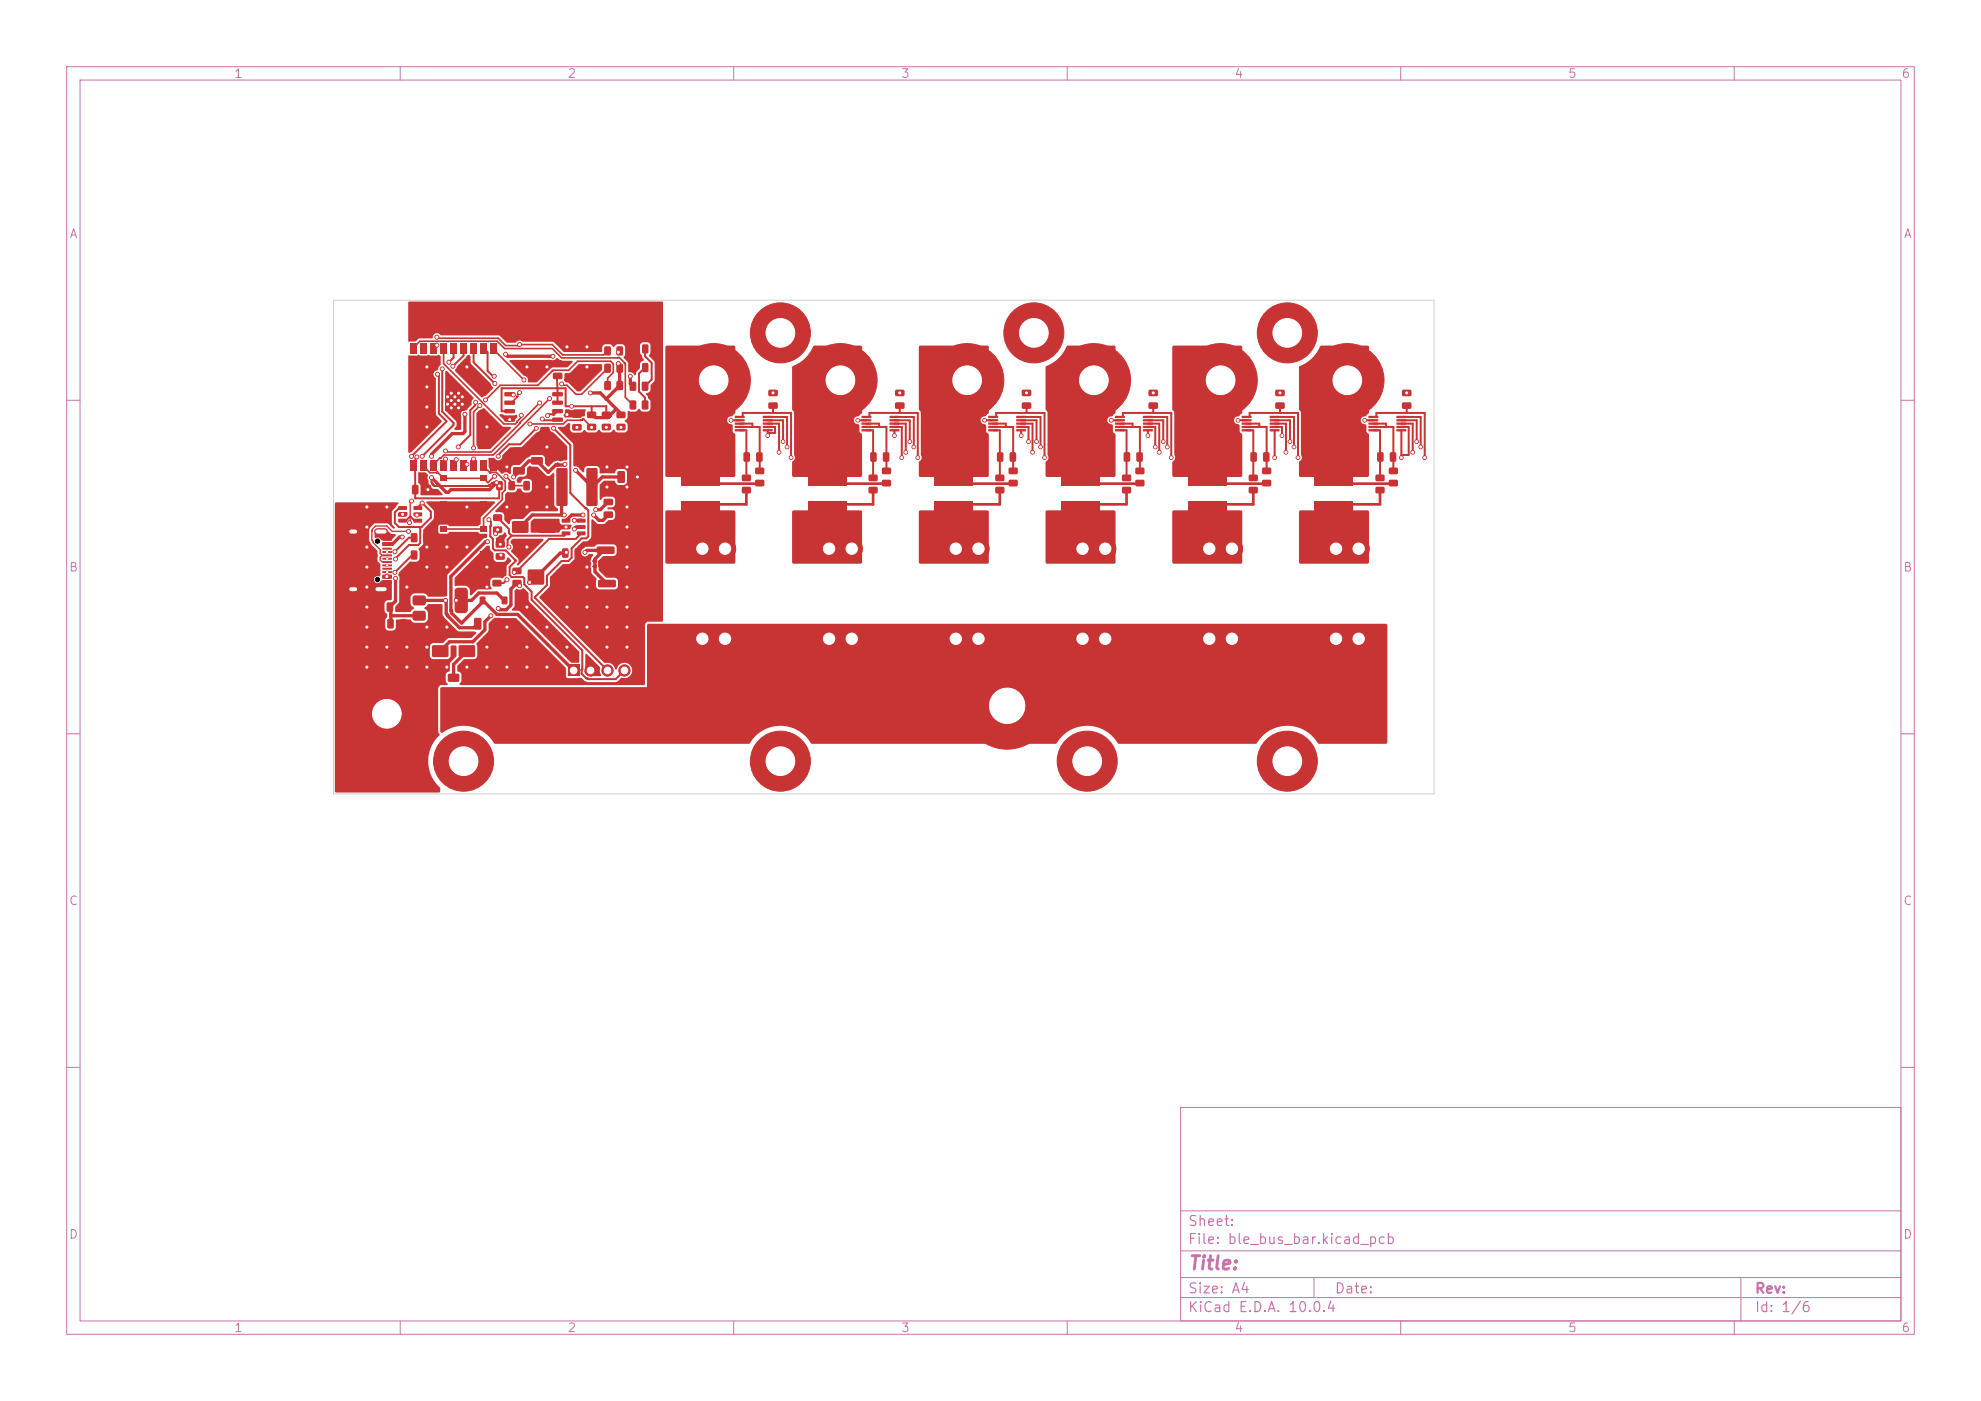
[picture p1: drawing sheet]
<svg xmlns="http://www.w3.org/2000/svg" width="297mm" height="210mm" viewBox="0 0 297 210" stroke-linecap="round" stroke-linejoin="round" font-family="sans-serif">
<defs><g id="words">
<text font-size="2" fill="#c872ab" x="178" y="190.8">Title:</text>
<g font-size="1.5" fill="#c872ab">
<text x="178" y="184.2">Sheet:</text>
<text x="178" y="186.9">File: ble_bus_bar.kicad_pcb</text>
<text x="178" y="197.1">KiCad E.D.A. 10.0.4</text>
<text x="178" y="194.3">Size: A4</text>
<text x="200" y="194.3">Date:</text>
<text x="263" y="194.3">Rev:</text>
<text x="263" y="197.1">Id: 1/6</text>
</g>
<g font-size="1.3" fill="#c872ab">
<text x="35" y="12">1</text>
<text x="85" y="12">2</text>
<text x="135" y="12">3</text>
<text x="185" y="12">4</text>
<text x="235" y="12">5</text>
<text x="285" y="12">6</text>
<text x="10.3" y="36">A</text>
<text x="285.4" y="36">A</text>
<text x="10.3" y="86">B</text>
<text x="285.3" y="86">B</text>
<text x="10.3" y="136">C</text>
<text x="285.3" y="136">C</text>
<text x="10.3" y="186">D</text>
<text x="285.3" y="186">D</text>
<text x="35" y="200">1</text>
<text x="85" y="200">2</text>
<text x="135" y="200">3</text>
<text x="185" y="200">4</text>
<text x="235" y="200">5</text>
<text x="285" y="200">6</text>
</g>
</g></defs>
<g fill="none" stroke="#c872ab" stroke-width=".15">
<path d="M10 10h277v190h-277zM12 12h273v186h-273zM60 10v2M110 10v2M160 10v2M210 10v2M260 10v2M10 60h2M285 60h2M10 110h2M285 110h2M10 160h2"/>
<path d="M177 166h108v32h-108zM285 160h2M60 198v2M110 198v2M160 198v2M177 194.5h108M177 191.5h108M177 187.5h108M177 181.5h108M197 191.5v3M210 198v2M260 198v2"/>
<path d="M261 191.5v6.5"/>
</g>
<g fill="#c83434">
<path d="M208.3 72l1.1-.1 .2 .3v.6l-.3 .1h-.9l-.2-.2z"/>
<path d="M208.3 70.1h1.1l.2 .2v.6l-.3 .2h-.9l-.2-.2z"/>
<path d="M94.4 60.1l.7-.1 .3 .2v1l-.2 .2h-.6l-.2-.2z"/>
<path d="M96.3 60.1l.7-.1 .2 .2v1l-.1 .2h-.7l-.2-.2z"/>
<path d="M62 87h1.7l.1 .3v1l-.3 .2-1.5-.1-.1-.3v-.9z"/>
<path d="M62 89.3h1.7l.1 .3v1l-.3 .2-1.5-.1-.1-.3v-.9z"/>
<path d="M68.3 88.2l.2-.1h1.1l.5 .3v3l-.2 .4-1.4 .1-.3-.3-.1-3z"/>
<path d="M62 91.6h1.7l.1 .3v1l-.3 .2-1.5-.1-.1-.3v-.9z"/>
<path d="M75.6 58.8h1.5l.1 .5-.1 .1h-1.4l-.1-.1z"/>
<path d="M75.6 60.1h1.5l.1 .5-.1 .1h-1.4l-.1-.2z"/>
<path d="M75.6 61.4l1.5-.1 .1 .6-.1 .1-1.4-.1-.1-.1z"/>
<path d="M75.6 62.6h1.5l.1 .5-.1 .1h-1.4l-.1-.1z"/>
<path d="M82.8 62.6h1.5l.1 .5-.2 .1h-1.3l-.1-.1z"/>
<path d="M82.8 61.4l1.5-.1 .1 .6-.2 .1-1.3-.1-.1-.1z"/>
<path d="M82.8 60.1h1.5l.1 .5-.2 .1h-1.3l-.1-.2z"/>
<path d="M82.8 58.8h1.5l.1 .5-.2 .1h-1.3l-.1-.1z"/>
<path d="M151.3 72l1.1-.1 .2 .3v.6l-.2 .1h-1l-.2-.2z"/>
<path d="M151.3 70.1h1.1l.2 .2v.6l-.2 .2h-1l-.2-.2z"/>
<path d="M113.3 72l1.1-.1 .2 .3v.6l-.3 .1h-.9l-.2-.2z"/>
<path d="M113.3 70.1h1.1l.2 .2v.6l-.3 .2h-.9l-.2-.2z"/>
<path d="M197.1 75.1h5.8v2.7h-5.8z"/>
<path d="M197.1 70.2h5.8v2.7h-5.8z"/>
<path d="M187.5 67.8h.7l.2 .1v1.1l-.1 .2h-.6l-.2-.1z"/>
<path d="M189.4 67.8h.7l.2 .1v1.1l-.1 .2h-.6l-.2-.1z"/>
<path d="M189.3 72l1.1-.1 .2 .3v.6l-.3 .1h-.9l-.2-.2z"/>
<path d="M189.3 70.1h1.1l.2 .2v.6l-.3 .2h-.9l-.2-.2z"/>
<path d="M74 79l1.1-.1 .2 .3v.6l-.3 .1h-.9l-.2-.2z"/>
<path d="M74 77.1h1.1l.2 .2v.6l-.3 .2h-.9l-.2-.2z"/>
<path d="M90.6 52l.7-.1 .3 .2v1l-.2 .2h-.6l-.2-.2z"/>
<path d="M92.5 52l.7-.1 .2 .2v1l-.1 .2h-.6l-.3-.2z"/>
<path d="M71.1 92.7l.8-.1 .3 .2v1.4l-.2 .2h-.7l-.2-.2z"/>
<path d="M74.1 92.7l.8-.1 .2 .2v1.4l-.1 .2h-.8l-.2-.2z"/>
<path d="M85.1 99.7h1.8v1.7h-1.8z"/>
</g>
<g fill="#c83434" stroke="#c83434" stroke-width=".15">
<circle cx="88.5" cy="100.5" r=".85"/>
<circle cx="91.1" cy="100.5" r=".85"/>
<circle cx="93.6" cy="100.5" r=".85"/>
</g>
<g fill="#c83434">
<path d="M190.4 64.4l1.4-.1v.3v.1h-1.4z"/>
<path d="M190.4 63.9l1.4-.1v.3v.1h-1.4z"/>
<path d="M190.4 63.4l1.4-.1v.3v.1h-1.4z"/>
<path d="M190.4 62.9l1.4-.1v.3v.1h-1.4z"/>
<path d="M190.4 62.4l1.4-.1v.3v.1h-1.4z"/>
<path d="M186.2 62.4l1.4-.1v.3v.1h-1.4z"/>
<path d="M186.2 62.9l1.4-.1v.3v.1h-1.4z"/>
<path d="M186.2 63.4l1.4-.1v.3v.1h-1.4z"/>
<path d="M186.2 63.9l1.4-.1v.3v.1h-1.4z"/>
<path d="M186.2 64.4l1.4-.1v.3v.1h-1.4z"/>
<path d="M61.6 80l.7-.1 .3 .2v1l-.2 .2h-.6l-.2-.2z"/>
<path d="M63.5 80l.7-.1 .2 .2v1l-.1 .2h-.7l-.2-.2z"/>
</g>
<circle cx="183" cy="57" r="5.5" fill="#c83434" stroke="#c83434" stroke-width=".15"/>
<g fill="#c83434">
<path d="M94.4 54.5l.7-.1 .2 .2 .1 1-.2 .2h-.6l-.2-.2z"/>
<path d="M96.3 54.5l.7-.1 .2 .2v1l-.1 .2h-.6l-.2-.2z"/>
<path d="M149.5 67.8h.7l.2 .1 .1 1.1-.2 .2h-.6l-.2-.1z"/>
<path d="M151.4 67.8h.7l.2 .1 .1 1.1-.2 .2h-.6l-.2-.1z"/>
<path d="M74.4 72.2l.7-.1 .3 .2v1l-.2 .2h-.6l-.2-.2z"/>
<path d="M76.3 72.2l.7-.1 .2 .2v1l-.1 .2h-.6l-.3-.2z"/>
</g>
<g fill="#c83434" stroke="#c83434" stroke-width=".15">
<circle cx="164" cy="57" r="5.5"/>
<circle cx="155" cy="49.9" r="4.5"/>
</g>
<g fill="#c83434">
<path d="M114.4 64.4l1.4-.1v.3v.1h-1.4z"/>
<path d="M114.4 63.9l1.4-.1v.3v.1h-1.4z"/>
<path d="M114.4 63.4l1.4-.1v.3v.1h-1.4z"/>
<path d="M114.4 62.9l1.4-.1v.3v.1h-1.4z"/>
<path d="M114.4 62.4l1.4-.1v.3v.1h-1.4z"/>
<path d="M110.2 62.4l1.4-.1v.3v.1h-1.4z"/>
<path d="M110.2 62.9l1.4-.1v.3v.1h-1.4z"/>
<path d="M110.2 63.4l1.4-.1v.3v.1h-1.4z"/>
<path d="M110.2 63.9l1.4-.1v.3v.1h-1.4z"/>
<path d="M110.2 64.4l1.4-.1v.3v.1h-1.4z"/>
</g>
<circle cx="69.5" cy="114.1" r="4.5" fill="#c83434" stroke="#c83434" stroke-width=".15"/>
<g fill="#c83434">
<path d="M84.2 77.8h1.2l.1 .5-.1 .1-1.1-.1-.1-.1z"/>
<path d="M84.2 78.7h1.2l.1 .5-.1 .1h-1.1l-.1-.1z"/>
<path d="M84.2 79.7h1.2l.1 .5-.1 .1-1.1-.1-.1-.1z"/>
<path d="M86.5 79.7h1.2l.1 .5-.1 .1-1.1-.1-.1-.1z"/>
<path d="M86.5 78.7h1.2l.1 .5-.1 .1h-1.1l-.1-.1z"/>
<path d="M86.5 77.8h1.2l.1 .5-.1 .1-1.1-.1-.1-.1z"/>
<path d="M82.9 55.9h1.3l.1 .2v.6l-.2 .2-1.1-.1-.1-.2z"/>
<path d="M82.9 54h1.3l.1 .2v.6l-.2 .2-1.1-.1-.1-.2z"/>
<path d="M57.4 80.5h1.3l.1 .5-.2 .1-1.2-.1-.1-.1z"/>
<path d="M57.4 81.3h1.3l.1 .5-.2 .1-1.2-.1-.1-.1z"/>
<path d="M57.3 82.6h1.4l.1 .2-1.4 .1z"/>
<path d="M57.3 83.6h1.4l.1 .2-1.4 .1z"/>
<path d="M57.3 84.1h1.4l.1 .2-1.4 .1z"/>
<path d="M57.3 85.1h1.4l.1 .2-1.4 .1z"/>
<path d="M57.4 86.2h1.3l.1 .5-.2 .1-1.2-.1-.1-.1z"/>
<path d="M57.4 87h1.3l.1 .5-.2 .1-1.2-.1-.1-.1z"/>
<path d="M57.3 85.6h1.4l.1 .2-1.4 .1z"/>
<path d="M57.3 84.6h1.4l.1 .2-1.4 .1z"/>
<path d="M57.3 83.1h1.4l.1 .2-1.4 .1z"/>
<path d="M57.3 82.1h1.4l.1 .2-1.4 .1z"/>
</g>
<path d="M52.6 79.7h.6M56.6 79.7h1.1M52.6 88.3h.6M56.6 88.3h1.1" fill="none" stroke="#c83434" stroke-width="1"/>
<g fill="#c83434">
<path d="M90.6 54.6l.7-.1 .3 .2v1l-.2 .2h-.6l-.2-.2z"/>
<path d="M92.5 54.6l.7-.1 .2 .2v1l-.1 .2h-.6l-.3-.2z"/>
<path d="M77 70.1l1.5-.1 .2 .3v.7l-.3 .2-1.3-.1-.2-.2z"/>
<path d="M77 67.1h1.5l.2 .2v.7l-.3 .2h-1.3l-.2-.2z"/>
</g>
<circle cx="163" cy="114.1" r="4.5" fill="#c83434" stroke="#c83434" stroke-width=".15"/>
<g fill="#c83434">
<path d="M72 89.5h.7v1h-.7z"/>
<path d="M75.3 89.5h.7v1h-.7z"/>
<path d="M90.6 57.2l.7-.1 .3 .2v1l-.2 .2h-.6l-.2-.2z"/>
<path d="M92.5 57.2l.7-.1 .2 .2v1l-.1 .2h-.6l-.3-.2z"/>
<path d="M153.2 60.4l1.3-.1 .1 .3v.5l-.2 .2h-1.1l-.1-.2z"/>
<path d="M153.2 58.5l1.3-.1 .1 .3v.5l-.2 .2h-1.1l-.1-.2z"/>
</g>
<circle cx="117" cy="49.9" r="4.5" fill="#c83434" stroke="#c83434" stroke-width=".15"/>
<g fill="#c83434">
<path d="M61.5 69h.9v1.5h-.9z"/>
<path d="M63 69h1v1.5h-1z"/>
<path d="M64.6 69h.8v1.5h-.8z"/>
<path d="M66.1 69h.8v1.5h-.8z"/>
<path d="M67.5 69h.9v1.5h-.9z"/>
<path d="M69 69h.9v1.5h-.9z"/>
<path d="M70.5 69h1v1.5h-1z"/>
<path d="M72.1 69h.8v1.5h-.8z"/>
<path d="M73.5 69h.9v1.5h-.9z"/>
<path d="M73.5 51.5h.9v1.5h-.9z"/>
<path d="M72.1 51.5h.8v1.5h-.8z"/>
<path d="M70.5 51.5h1v1.5h-1z"/>
<path d="M69 51.5h.9v1.5h-.9z"/>
<path d="M67.5 51.5h.9v1.5h-.9z"/>
<path d="M66.1 51.5h.8v1.5h-.8z"/>
<path d="M64.6 51.5h.8v1.5h-.8z"/>
<path d="M63 51.5h1v1.5h-1z"/>
<path d="M61.5 51.5h.9v1.5h-.9z"/>
</g>
<g fill="#c83434" stroke="#c83434" stroke-width=".15">
<circle cx="67.6" cy="61.1" r=".3"/>
<circle cx="68.7" cy="61.1" r=".3"/>
<circle cx="67.1" cy="60.6" r=".3"/>
<circle cx="68.2" cy="60.6" r=".3"/>
<circle cx="69.3" cy="60.6" r=".3"/>
<circle cx="67.6" cy="60" r=".3"/>
</g>
<path d="M66.7 58.6h2.9v2.9h-2.9z" fill="#c83434"/>
<g fill="#c83434" stroke="#c83434" stroke-width=".15">
<circle cx="68.7" cy="60" r=".3"/>
<circle cx="67.1" cy="59.5" r=".3"/>
<circle cx="68.2" cy="59.5" r=".3"/>
<circle cx="69.3" cy="59.5" r=".3"/>
<circle cx="67.6" cy="58.9" r=".3"/>
<circle cx="68.7" cy="58.9" r=".3"/>
</g>
<g fill="#c83434">
<path d="M111.5 67.8h.7l.2 .1v1.1l-.1 .2h-.6l-.2-.1z"/>
<path d="M113.4 67.8h.7l.2 .1v1.1l-.1 .2h-.6l-.2-.1z"/>
<path d="M130.5 67.8h.7l.2 .1v1.1l-.1 .2h-.6l-.2-.1z"/>
<path d="M132.4 67.8h.7l.2 .1v1.1l-.1 .2h-.6l-.2-.1z"/>
<path d="M58 90.3h.7l.2 .1 .1 1.1-.2 .2h-.6l-.2-.1z"/>
<path d="M59.9 90.3h.7l.2 .1 .1 1.1-.2 .2h-.6l-.2-.1z"/>
<path d="M130.3 73h1.1l.2 .2v.6l-.3 .2h-.9l-.2-.3z"/>
<path d="M130.3 71.2l1.1-.1 .2 .3v.6l-.3 .2-.9-.1-.2-.2z"/>
<path d="M170.3 72l1.1-.1 .2 .3v.6l-.2 .1h-1l-.2-.2z"/>
<path d="M170.3 70.1h1.1l.2 .2v.6l-.2 .2h-1l-.2-.2z"/>
<path d="M58.1 92.8h.7l.2 .1v1.1l-.1 .2h-.6l-.2-.1z"/>
<path d="M60 92.8h.7l.2 .1v1.1l-.1 .2h-.6l-.2-.1z"/>
<path d="M73.9 87l1.1-.1 .2 .3v.6l-.3 .1h-.9l-.2-.2z"/>
<path d="M73.9 85.1h1.1l.2 .2v.6l-.3 .2h-.9l-.2-.2z"/>
<path d="M89.7 87l2.5-.1 .2 .3-.1 .7-.2 .2-2.3-.1-.1-.2z"/>
<path d="M89.7 84h2.5l.2 .2-.1 .7-.2 .2h-2.3l-.1-.2z"/>
<path d="M84.3 82.2h.7l.2 .1v1.1l-.1 .2h-.6l-.2-.1z"/>
<path d="M86.2 82.2h.7l.2 .1v1.1l-.1 .2h-.6l-.2-.1z"/>
<path d="M67.2 103.8h1.5l.2 .2v.9l-.3 .1h-1.3l-.2-.2z"/>
<path d="M67.2 101h1.5l.2 .2v.9l-.3 .1h-1.3l-.2-.2z"/>
<path d="M102.1 75.1h5.8v2.7h-5.8z"/>
<path d="M102.1 70.2h5.8v2.7h-5.8z"/>
<path d="M94.4 51.7l.7-.1 .2 .2 .1 1-.2 .2h-.6l-.2-.2z"/>
<path d="M96.3 51.7l.7-.1 .2 .2v1l-.1 .2h-.6l-.2-.2z"/>
</g>
<circle cx="107" cy="57" r="5.5" fill="#c83434" stroke="#c83434" stroke-width=".15"/>
<g fill="#c83434">
<path d="M191.2 60.4l1.3-.1 .1 .3v.5l-.2 .2h-1.1l-.1-.2z"/>
<path d="M191.2 58.5l1.3-.1 .1 .3v.5l-.2 .2h-1.1l-.1-.2z"/>
<path d="M79.7 68.6l1.5-.1 .2 .3v.7l-.3 .2-1.3-.1-.2-.2z"/>
<path d="M79.7 65.6h1.5l.2 .2v.7l-.3 .2h-1.3l-.2-.2z"/>
<path d="M178.1 75.1h5.8v2.7h-5.8z"/>
<path d="M178.1 70.2h5.8v2.7h-5.8z"/>
</g>
<g fill="#c83434" stroke="#c83434" stroke-width=".15">
<circle cx="181.3" cy="95.8" r="1.6"/>
<circle cx="184.7" cy="95.8" r="1.6"/>
<circle cx="181.3" cy="82.3" r="1.6"/>
<circle cx="184.7" cy="82.3" r="1.6"/>
</g>
<g fill="#c83434">
<path d="M111.3 73h1.1l.2 .2v.6l-.2 .2h-1l-.2-.3z"/>
<path d="M111.3 71.2l1.1-.1 .2 .3v.6l-.2 .2-1-.1-.2-.2z"/>
<path d="M90.5 76.7h1.3l.1 .2v.6l-.2 .2-1.1-.1-.1-.2z"/>
<path d="M90.5 74.8h1.3l.1 .2v.6l-.2 .2-1.1-.1-.1-.2z"/>
<path d="M59.7 75.9h1.2l.1 .5-.1 .1-1.1-.1-.1-.1z"/>
<path d="M59.7 76.8h1.2l.1 .5-.1 .1h-1.1l-.1-.1z"/>
<path d="M59.7 77.8h1.2l.1 .5-.1 .1-1.1-.1-.1-.1z"/>
<path d="M62 77.8h1.2l.1 .5-.2 .1-1-.1-.1-.1z"/>
<path d="M62 76.8h1.2l.1 .5-.2 .1h-1l-.1-.1z"/>
<path d="M62 75.9h1.2l.1 .5-.2 .1-1-.1-.1-.1z"/>
<path d="M206.3 73h1.1l.2 .2v.6l-.3 .2h-.9l-.2-.3z"/>
<path d="M206.3 71.2l1.1-.1 .2 .3v.6l-.3 .2-.9-.1-.2-.2z"/>
<path d="M159.1 75.1h5.8v2.7h-5.8z"/>
<path d="M159.1 70.2h5.8v2.7h-5.8z"/>
<path d="M78.5 72.1h.7l.2 .1v1.1l-.1 .2h-.6l-.2-.1z"/>
<path d="M80.4 72.1h.7l.2 .1v1.1l-.1 .2h-.6l-.2-.1z"/>
</g>
<circle cx="202" cy="57" r="5.5" fill="#c83434" stroke="#c83434" stroke-width=".15"/>
<g fill="#c83434">
<path d="M171.4 64.4l1.4-.1v.3v.1h-1.4z"/>
<path d="M171.4 63.9l1.4-.1v.3v.1h-1.4z"/>
<path d="M171.4 63.4l1.4-.1v.3v.1h-1.4z"/>
<path d="M171.4 62.9l1.4-.1v.3v.1h-1.4z"/>
<path d="M171.4 62.4l1.4-.1v.3v.1h-1.4z"/>
<path d="M167.2 62.4l1.4-.1 .1 .3-.1 .1h-1.4z"/>
<path d="M167.2 62.9l1.4-.1 .1 .3-.1 .1h-1.4z"/>
<path d="M167.2 63.4l1.4-.1 .1 .3-.1 .1h-1.4z"/>
<path d="M167.2 63.9l1.4-.1 .1 .3-.1 .1h-1.4z"/>
<path d="M167.2 64.4l1.4-.1 .1 .3-.1 .1h-1.4z"/>
</g>
<circle cx="117" cy="114.1" r="4.5" fill="#c83434" stroke="#c83434" stroke-width=".15"/>
<g fill="#c83434">
<path d="M83.5 70.2h1.3l.3 .1v5.3l-.2 .2-1.3 .1-.2-.2z"/>
<path d="M88 70.2h1.3l.3 .1v5.3l-.2 .2-1.3 .1-.2-.2z"/>
<path d="M115.2 60.4l1.3-.1 .1 .3v.5l-.2 .2h-1.1l-.1-.2z"/>
<path d="M115.2 58.5l1.3-.1 .1 .3v.5l-.2 .2h-1.1l-.1-.2z"/>
<path d="M88.1 63.6l1.1-.1 .2 .3v.6l-.3 .1h-.9l-.2-.2z"/>
<path d="M88.1 61.7h1.1l.2 .2v.6l-.3 .2h-.9l-.2-.2z"/>
<path d="M132.3 72l1.1-.1 .2 .3v.6l-.3 .1h-.9l-.2-.2z"/>
<path d="M132.3 70.1h1.1l.2 .2v.6l-.3 .2h-.9l-.2-.2z"/>
<path d="M85.8 63.6h1.3l.1 .2v.6l-.2 .2-1.1-.1-.1-.2z"/>
<path d="M85.8 61.7h1.3l.1 .2v.6l-.2 .2-1.1-.1-.1-.2z"/>
</g>
<g fill="#c83434" stroke="#c83434" stroke-width=".15">
<circle cx="105.3" cy="95.8" r="1.6"/>
<circle cx="108.7" cy="95.8" r="1.6"/>
<circle cx="105.3" cy="82.3" r="1.6"/>
<circle cx="108.7" cy="82.3" r="1.6"/>
</g>
<g fill="#c83434">
<path d="M76.9 87l1.1-.1 .2 .3v.6l-.3 .1h-.9l-.2-.2z"/>
<path d="M76.9 85.1h1.1l.2 .2v.6l-.3 .2h-.9l-.2-.2z"/>
</g>
<g fill="#c83434" stroke="#c83434" stroke-width=".15">
<circle cx="200.3" cy="95.8" r="1.6"/>
<circle cx="203.7" cy="95.8" r="1.6"/>
<circle cx="200.3" cy="82.3" r="1.6"/>
<circle cx="203.7" cy="82.3" r="1.6"/>
</g>
<g fill="#c83434">
<path d="M152.4 64.4l1.4-.1 .1 .3-.1 .1h-1.4z"/>
<path d="M152.4 63.9l1.4-.1 .1 .3-.1 .1h-1.4z"/>
<path d="M152.4 63.4l1.4-.1 .1 .3-.1 .1h-1.4z"/>
<path d="M152.4 62.9l1.4-.1 .1 .3-.1 .1h-1.4z"/>
<path d="M152.4 62.4l1.4-.1 .1 .3-.1 .1h-1.4z"/>
<path d="M148.2 62.4l1.4-.1 .1 .3-.1 .1h-1.4z"/>
<path d="M148.2 62.9l1.4-.1 .1 .3-.1 .1h-1.4z"/>
<path d="M148.2 63.4l1.4-.1 .1 .3-.1 .1h-1.4z"/>
<path d="M148.2 63.9l1.4-.1 .1 .3-.1 .1h-1.4z"/>
<path d="M148.2 64.4l1.4-.1 .1 .3-.1 .1h-1.4z"/>
<path d="M206.5 67.8h.7l.2 .1v1.1l-.1 .2h-.6l-.2-.1z"/>
<path d="M208.4 67.8h.7l.2 .1v1.1l-.1 .2h-.6l-.2-.1z"/>
<path d="M76.8 78.2h2.4v1.6h-2.4z"/>
<path d="M80.8 78.2h2.4v1.6h-2.4z"/>
<path d="M133.4 64.4l1.4-.1v.3v.1h-1.4z"/>
<path d="M133.4 63.9l1.4-.1v.3v.1h-1.4z"/>
<path d="M133.4 63.4l1.4-.1v.3v.1h-1.4z"/>
<path d="M133.4 62.9l1.4-.1v.3v.1h-1.4z"/>
<path d="M133.4 62.4l1.4-.1v.3v.1h-1.4z"/>
<path d="M129.2 62.4l1.4-.1v.3v.1h-1.4z"/>
<path d="M129.2 62.9l1.4-.1v.3v.1h-1.4z"/>
<path d="M129.2 63.4l1.4-.1v.3v.1h-1.4z"/>
<path d="M129.2 63.9l1.4-.1v.3v.1h-1.4z"/>
<path d="M129.2 64.4l1.4-.1v.3v.1h-1.4z"/>
</g>
<circle cx="126" cy="57" r="5.5" fill="#c83434" stroke="#c83434" stroke-width=".15"/>
<g fill="#c83434">
<path d="M149.3 73h1.1l.2 .2v.6l-.3 .2h-.9l-.2-.3z"/>
<path d="M149.3 71.2l1.1-.1 .2 .3v.6l-.3 .2-.9-.1-.2-.2z"/>
<path d="M90.3 63.6l1.1-.1 .2 .3v.6l-.3 .1h-.9l-.2-.2z"/>
<path d="M90.3 61.7h1.1l.2 .2v.6l-.3 .2h-.9l-.2-.2z"/>
<path d="M64.8 96.8h2.4v1.6h-2.4z"/>
<path d="M68.8 96.8h2.4v1.6h-2.4z"/>
<path d="M187.3 73h1.1l.2 .2v.6l-.2 .2h-1l-.2-.3z"/>
<path d="M187.3 71.2l1.1-.1 .2 .3v.6l-.2 .2-1-.1-.2-.2z"/>
</g>
<circle cx="193" cy="114.1" r="4.5" fill="#c83434" stroke="#c83434" stroke-width=".15"/>
<g fill="#c83434">
<path d="M61.8 72.7h.7l.2 .1v1.1l-.1 .2h-.6l-.2-.1z"/>
<path d="M63.7 72.7h.7l.2 .1v1.1l-.1 .2h-.6l-.2-.1z"/>
<path d="M74.4 83l1.1-.1 .2 .3v.6l-.3 .1h-.9l-.2-.2z"/>
<path d="M74.4 81.1h1.1l.2 .2v.6l-.3 .2h-.9l-.2-.2z"/>
<path d="M168.3 73h1.1l.2 .2v.6l-.3 .2h-.9l-.2-.3z"/>
<path d="M168.3 71.2l1.1-.1 .2 .3v.6l-.3 .2-.9-.1-.2-.2z"/>
<path d="M209.4 64.4l1.4-.1 .1 .3-.1 .1h-1.4z"/>
<path d="M209.4 63.9l1.4-.1 .1 .3-.1 .1h-1.4z"/>
<path d="M209.4 63.4l1.4-.1 .1 .3-.1 .1h-1.4z"/>
<path d="M209.4 62.9l1.4-.1 .1 .3-.1 .1h-1.4z"/>
<path d="M209.4 62.4l1.4-.1 .1 .3-.1 .1h-1.4z"/>
<path d="M205.2 62.4l1.4-.1v.3v.1h-1.4z"/>
<path d="M205.2 62.9l1.4-.1v.3v.1h-1.4z"/>
<path d="M205.2 63.4l1.4-.1v.3v.1h-1.4z"/>
<path d="M205.2 63.9l1.4-.1v.3v.1h-1.4z"/>
<path d="M205.2 64.4l1.4-.1v.3v.1h-1.4z"/>
<path d="M74.4 103.2h3.2v2.4h-3.2z"/>
<path d="M74.4 96.4h3.2v2.4h-3.2z"/>
<path d="M66 79h1v.7h-1z"/>
<path d="M72 79h1v.7h-1z"/>
<path d="M66 82.7h1v.8h-1z"/>
<path d="M72 82.7h1v.8h-1z"/>
<path d="M134.2 60.4l1.3-.1 .1 .3v.5l-.2 .2h-1.1l-.1-.2z"/>
<path d="M134.2 58.5l1.3-.1 .1 .3v.5l-.2 .2h-1.1l-.1-.2z"/>
<path d="M121.1 75.1h5.8v2.7h-5.8z"/>
<path d="M121.1 70.2h5.8v2.7h-5.8z"/>
<path d="M140.1 75.1h5.8v2.7h-5.8z"/>
<path d="M140.1 70.2h5.8v2.7h-5.8z"/>
<path d="M61.6 82.6l.7-.1 .3 .2v1l-.2 .2h-.6l-.2-.2z"/>
<path d="M63.5 82.6l.7-.1 .2 .2v1l-.1 .2h-.7l-.2-.2z"/>
<path d="M168.5 67.8h.7l.2 .1 .1 1.1-.2 .2h-.6l-.2-.1z"/>
<path d="M170.4 67.8h.7l.2 .1 .1 1.1-.2 .2h-.6l-.2-.1z"/>
</g>
<g fill="#c83434" stroke="#c83434" stroke-width=".15">
<circle cx="193" cy="49.9" r="4.5"/>
<circle cx="124.3" cy="95.8" r="1.6"/>
<circle cx="127.7" cy="95.8" r="1.6"/>
<circle cx="124.3" cy="82.3" r="1.6"/>
<circle cx="127.7" cy="82.3" r="1.6"/>
</g>
<g fill="#c83434">
<path d="M89.5 82l2.5-.1 .1 .3v.7l-.2 .2-2.3-.1-.2-.2z"/>
<path d="M89.5 79h2.5l.1 .2v.7l-.2 .2h-2.3l-.2-.2z"/>
</g>
<circle cx="145" cy="57" r="5.5" fill="#c83434" stroke="#c83434" stroke-width=".15"/>
<g fill="#c83434">
<path d="M210.2 60.4l1.3-.1 .1 .3v.5l-.2 .2h-1.1l-.1-.2z"/>
<path d="M210.2 58.5l1.3-.1 .1 .3v.5l-.2 .2h-1.1l-.1-.2z"/>
</g>
<g fill="#c83434" stroke="#c83434" stroke-width=".15">
<circle cx="151" cy="105.8" r="6.5"/>
<circle cx="58" cy="107" r="5.5"/>
</g>
<g fill="#c83434">
<path d="M92.5 63.6l1.1-.1 .2 .3v.6l-.3 .1h-.9l-.2-.2z"/>
<path d="M92.5 61.7h1.1l.2 .2v.6l-.3 .2h-.9l-.2-.2z"/>
<path d="M172.2 60.4l1.3-.1 .1 .3v.5l-.2 .2h-1.1l-.1-.2z"/>
<path d="M172.2 58.5l1.3-.1 .1 .3v.5l-.2 .2h-1.1l-.1-.2z"/>
</g>
<g fill="#c83434" stroke="#c83434" stroke-width=".15">
<circle cx="143.3" cy="95.8" r="1.6"/>
<circle cx="146.7" cy="95.8" r="1.6"/>
<circle cx="143.3" cy="82.3" r="1.6"/>
<circle cx="146.7" cy="82.3" r="1.6"/>
</g>
<g fill="#c83434">
<path d="M92.6 70.7l.9-.1 .2 .2v1.4l-.2 .2h-.7l-.2-.2z"/>
<path d="M95.6 70.7l.8-.1 .2 .2v1.4l-.1 .2h-.7l-.3-.2z"/>
<path d="M94.4 57.3l.7-.1 .3 .2v1l-.2 .2h-.6l-.2-.2z"/>
<path d="M96.3 57.3l.7-.1 .2 .2v1l-.1 .2h-.7l-.2-.2z"/>
<path d="M79.2 85.4h2.3v2.2h-2.3z"/>
<path d="M83.5 85.4h2.3v2.2h-2.3z"/>
</g>
<g fill="#c83434" stroke="#c83434" stroke-width=".15">
<circle cx="162.3" cy="95.8" r="1.6"/>
<circle cx="165.7" cy="95.8" r="1.6"/>
<circle cx="162.3" cy="82.3" r="1.6"/>
<circle cx="165.7" cy="82.3" r="1.6"/>
</g>
<g fill="#c83434">
<path d="M66 71.4h1v.7h-1z"/>
<path d="M72 71.4h1v.7h-1z"/>
<path d="M66 75.1h1v.8h-1z"/>
<path d="M72 75.1h1v.8h-1z"/>
</g>
<g fill="#c83434" stroke="#c83434" stroke-width=".15">
<circle cx="64" cy="97" r=".3"/>
<circle cx="70" cy="55" r=".3"/>
<circle cx="88" cy="85" r=".3"/>
<circle cx="58" cy="97" r=".3"/>
<circle cx="82" cy="73" r=".3"/>
<circle cx="55" cy="100" r=".3"/>
<circle cx="88" cy="88" r=".3"/>
<circle cx="172.1" cy="65.3" r=".28"/>
<circle cx="210.9" cy="58.9" r=".28"/>
<circle cx="67" cy="100" r=".3"/>
<circle cx="84.9" cy="79" r=".28"/>
<circle cx="172.9" cy="58.9" r=".28"/>
<circle cx="67" cy="85" r=".3"/>
<circle cx="85" cy="91" r=".3"/>
<circle cx="64" cy="85" r=".3"/>
<circle cx="76" cy="70" r=".3"/>
<circle cx="153.1" cy="65.3" r=".28"/>
<circle cx="134.1" cy="65.3" r=".28"/>
<circle cx="55" cy="82" r=".3"/>
<circle cx="85" cy="97" r=".3"/>
<circle cx="185.6" cy="63" r=".28"/>
<circle cx="88" cy="55" r=".3"/>
<circle cx="115.1" cy="65.3" r=".28"/>
<circle cx="94" cy="70" r=".3"/>
<circle cx="153.9" cy="58.9" r=".28"/>
<circle cx="58" cy="76" r=".3"/>
<circle cx="64" cy="100" r=".3"/>
<circle cx="55" cy="76" r=".3"/>
<circle cx="94" cy="79" r=".3"/>
<circle cx="128.6" cy="63" r=".28"/>
<circle cx="67" cy="82" r=".3"/>
<circle cx="85" cy="62.1" r=".28"/>
<circle cx="73" cy="88" r=".3"/>
<circle cx="76" cy="94" r=".3"/>
<circle cx="134.9" cy="58.9" r=".28"/>
<circle cx="91" cy="70" r=".3"/>
<circle cx="64" cy="94" r=".3"/>
<circle cx="55" cy="85" r=".3"/>
<circle cx="64" cy="55" r=".3"/>
<circle cx="94" cy="91" r=".3"/>
<circle cx="91" cy="73" r=".3"/>
<circle cx="88" cy="52" r=".3"/>
<circle cx="79" cy="97" r=".3"/>
<circle cx="61" cy="100" r=".3"/>
<circle cx="94" cy="82" r=".3"/>
<circle cx="55" cy="79" r=".3"/>
<circle cx="82" cy="76" r=".3"/>
<circle cx="91" cy="94" r=".3"/>
<circle cx="67" cy="94" r=".3"/>
<circle cx="115.9" cy="58.9" r=".28"/>
<circle cx="60.4" cy="77.1" r=".28"/>
<circle cx="82" cy="100" r=".3"/>
<circle cx="64" cy="58" r=".3"/>
<circle cx="73" cy="100" r=".3"/>
<circle cx="82" cy="67" r=".3"/>
<circle cx="79" cy="82" r=".3"/>
<circle cx="94" cy="73" r=".3"/>
<circle cx="94" cy="94" r=".3"/>
<circle cx="73" cy="97" r=".3"/>
<circle cx="76.4" cy="62.9" r=".28"/>
<circle cx="55" cy="97" r=".3"/>
<circle cx="61" cy="88" r=".3"/>
<circle cx="85" cy="52" r=".3"/>
<circle cx="55" cy="88" r=".3"/>
<circle cx="94" cy="85" r=".3"/>
<circle cx="73" cy="64" r=".3"/>
<circle cx="64" cy="82" r=".3"/>
<circle cx="73" cy="85" r=".3"/>
<circle cx="79" cy="76" r=".3"/>
<circle cx="64.2" cy="73.4" r=".28"/>
<circle cx="94" cy="88" r=".3"/>
<circle cx="147.6" cy="63" r=".28"/>
<circle cx="82" cy="94" r=".3"/>
<circle cx="58" cy="100" r=".3"/>
<circle cx="70" cy="82" r=".3"/>
<circle cx="91" cy="97" r=".3"/>
<circle cx="204.6" cy="63" r=".28"/>
<circle cx="79" cy="91" r=".3"/>
<circle cx="79" cy="55" r=".3"/>
<circle cx="166.6" cy="63" r=".28"/>
<circle cx="88" cy="94" r=".3"/>
<circle cx="192.2" cy="65.3" r=".28"/>
<circle cx="70" cy="100" r=".3"/>
<circle cx="109.6" cy="63" r=".28"/>
<circle cx="64" cy="64" r=".3"/>
<circle cx="94" cy="97" r=".3"/>
<circle cx="75" cy="81.6" r=".28"/>
<circle cx="88" cy="91" r=".3"/>
<circle cx="55" cy="94" r=".3"/>
<circle cx="76" cy="100" r=".3"/>
<circle cx="79" cy="100" r=".3"/>
<circle cx="94" cy="76" r=".3"/>
<circle cx="76" cy="76" r=".3"/>
<circle cx="95.6" cy="71.5" r=".28"/>
<circle cx="55" cy="91" r=".3"/>
<circle cx="70" cy="76" r=".3"/>
<circle cx="82" cy="55" r=".3"/>
<circle cx="191.9" cy="58.9" r=".28"/>
<circle cx="64" cy="61" r=".3"/>
<circle cx="91" cy="91" r=".3"/>
<circle cx="61" cy="97" r=".3"/>
<circle cx="68.4" cy="90" r=".3"/>
<circle cx="66.8" cy="90" r=".3"/>
<circle cx="58" cy="86.4" r=".3"/>
<circle cx="60.3" cy="80.5" r=".3"/>
<circle cx="59.3" cy="86.7" r=".3"/>
<circle cx="62.5" cy="77.2" r=".3"/>
<circle cx="77" cy="59.2" r=".3"/>
<circle cx="78.6" cy="56.9" r=".3"/>
<circle cx="84.2" cy="57.6" r=".3"/>
<circle cx="77.9" cy="58.9" r=".3"/>
<circle cx="65.5" cy="50.6" r=".3"/>
<circle cx="65.5" cy="51.7" r=".3"/>
<circle cx="77.9" cy="51.7" r=".3"/>
<circle cx="194.6" cy="68.6" r=".28"/>
<circle cx="92.7" cy="54.5" r=".3"/>
<circle cx="74.9" cy="72.9" r=".28"/>
<circle cx="74.4" cy="72.4" r=".3"/>
<circle cx="191.1" cy="68.6" r=".28"/>
<circle cx="88.5" cy="58.9" r=".3"/>
<circle cx="75.8" cy="53.1" r=".3"/>
<circle cx="64.7" cy="71.6" r=".3"/>
<circle cx="86.5" cy="64.1" r=".28"/>
<circle cx="92.7" cy="52.8" r=".3"/>
<circle cx="74.3" cy="80" r=".3"/>
<circle cx="86.3" cy="70.5" r=".3"/>
<circle cx="82.9" cy="53.4" r=".3"/>
<circle cx="74.6" cy="79.4" r=".28"/>
<circle cx="73.1" cy="81.2" r=".3"/>
<circle cx="64.7" cy="68.4" r=".3"/>
<circle cx="62.5" cy="68.5" r=".3"/>
<circle cx="77" cy="71.5" r=".3"/>
<circle cx="69.7" cy="62.1" r=".3"/>
<circle cx="84.7" cy="69.6" r=".3"/>
<circle cx="156.6" cy="68.6" r=".28"/>
<circle cx="94.5" cy="56.4" r=".3"/>
<circle cx="213.6" cy="68.6" r=".28"/>
<circle cx="175.6" cy="68.6" r=".28"/>
<circle cx="118.6" cy="68.6" r=".28"/>
<circle cx="85.7" cy="60.9" r=".28"/>
<circle cx="135.2" cy="68.6" r=".28"/>
<circle cx="137.6" cy="68.6" r=".28"/>
<circle cx="210.1" cy="68.6" r=".28"/>
<circle cx="70" cy="69.6" r=".3"/>
<circle cx="80.4" cy="64.2" r=".3"/>
<circle cx="74.7" cy="68.4" r=".3"/>
<circle cx="81.3" cy="62.8" r=".3"/>
<circle cx="68.4" cy="68.9" r=".3"/>
<circle cx="82.1" cy="62.3" r=".3"/>
<circle cx="76.3" cy="82" r=".3"/>
<circle cx="75.1" cy="83.2" r=".3"/>
<circle cx="74.2" cy="57.5" r=".3"/>
<circle cx="83" cy="64.2" r=".3"/>
<circle cx="71.3" cy="60.3" r=".3"/>
<circle cx="73.3" cy="77.9" r=".3"/>
<circle cx="74.1" cy="56.4" r=".3"/>
<circle cx="68.7" cy="67" r=".3"/>
<circle cx="88.7" cy="64.1" r=".28"/>
<circle cx="79.4" cy="63.6" r=".3"/>
<circle cx="192.8" cy="67.8" r=".28"/>
<circle cx="116.8" cy="67.8" r=".28"/>
<circle cx="135.8" cy="67.8" r=".28"/>
<circle cx="154.8" cy="67.8" r=".28"/>
<circle cx="211.8" cy="67.8" r=".28"/>
<circle cx="173.8" cy="67.8" r=".28"/>
<circle cx="78.1" cy="62.3" r=".3"/>
<circle cx="155.4" cy="66.2" r=".28"/>
<circle cx="136.4" cy="66.2" r=".28"/>
<circle cx="193.4" cy="66.2" r=".28"/>
<circle cx="117.4" cy="66.2" r=".28"/>
<circle cx="93.1" cy="64.1" r=".28"/>
<circle cx="154.2" cy="66.2" r=".28"/>
<circle cx="82.4" cy="59.7" r=".3"/>
<circle cx="212.4" cy="66.2" r=".28"/>
<circle cx="174.4" cy="66.2" r=".28"/>
<circle cx="66.8" cy="68.8" r=".3"/>
<circle cx="175" cy="67" r=".28"/>
<circle cx="213" cy="67" r=".28"/>
<circle cx="90.9" cy="64.1" r=".28"/>
<circle cx="80.9" cy="60.4" r=".3"/>
<circle cx="118" cy="67" r=".28"/>
<circle cx="173.2" cy="67" r=".28"/>
<circle cx="66.8" cy="67.6" r=".3"/>
<circle cx="156" cy="67" r=".28"/>
<circle cx="194" cy="67" r=".28"/>
<circle cx="137" cy="67" r=".28"/>
<circle cx="59.2" cy="82.7" r=".3"/>
<circle cx="58" cy="82.7" r=".15"/>
<circle cx="74.1" cy="71.4" r=".3"/>
<circle cx="75.8" cy="71.4" r=".3"/>
<circle cx="87.4" cy="77.2" r=".3"/>
<circle cx="89" cy="77.2" r=".3"/>
<circle cx="77.1" cy="85.8" r=".3"/>
<circle cx="76" cy="86.9" r=".3"/>
<circle cx="84.9" cy="82.8" r=".3"/>
<circle cx="87.7" cy="82.8" r=".3"/>
<circle cx="77.9" cy="87.8" r=".3"/>
<circle cx="73.6" cy="92.3" r=".3"/>
<circle cx="79.4" cy="87.3" r=".3"/>
<circle cx="74.7" cy="91.2" r=".3"/>
<circle cx="86.1" cy="79.3" r=".3"/>
<circle cx="89.3" cy="76.4" r=".3"/>
<circle cx="84.6" cy="77.2" r=".3"/>
<circle cx="86.1" cy="78" r=".3"/>
<circle cx="59.3" cy="83.8" r=".3"/>
<circle cx="67.3" cy="54.3" r=".3"/>
<circle cx="63.3" cy="68.4" r=".3"/>
<circle cx="58" cy="83.7" r=".15"/>
<circle cx="63.3" cy="75.4" r=".3"/>
<circle cx="66.3" cy="55.3" r=".3"/>
<circle cx="58" cy="84.7" r=".15"/>
<circle cx="65.6" cy="56.1" r=".3"/>
<circle cx="61.4" cy="78.4" r=".3"/>
<circle cx="67.9" cy="54.9" r=".3"/>
<circle cx="61.7" cy="68.4" r=".3"/>
<circle cx="61.7" cy="75.1" r=".3"/>
<circle cx="61.3" cy="79.7" r=".3"/>
<circle cx="58" cy="85.7" r=".15"/>
<circle cx="59.2" cy="85.8" r=".3"/>
<circle cx="71" cy="67.1" r=".3"/>
<circle cx="72.8" cy="60" r=".3"/>
<circle cx="71" cy="68.8" r=".3"/>
<circle cx="72" cy="60.8" r=".3"/>
</g>
<path d="M105 72.5h8.9M111.9 73.5v2.1h-6.9M124 72.5h8.9M130.9 73.5v2.1h-6.9M143 72.5h8.9M149.9 73.5v2.1h-6.9M162 72.5h8.9M168.9 73.5v2.1h-6.9M181 72.5h8.9M187.9 73.5v2.1h-6.9M200 72.5h8.9M206.9 73.5v2.1h-6.9" fill="none" stroke="#c83434" stroke-width=".4"/>
<g fill="none" stroke="#c83434" stroke-width=".3">
<path d="M65.6 56.1l.2 .2v5.7l1.1 1.2-5.2 5.2M66.3 55.3v6.4l1.7 1.7v.3l-4.7 4.7M68 52.2v1.4l-.7 .7M69.5 52.2v1.1l-1.6 1.6M71 52.2v2.1l3.2 3.2M72.5 52.3l.6 .5v2.8l.8 .8h.2M83.5 56.9l.1 3.5M96.7 55.1l-.9 .9v2.7l.9 .9v1.1M96.7 52.3v1.1l1 1v2.5l-1 1M60.4 76.1h-.5l-.7 .7v1.6l.6 .6h3.4l1.4-1.4v-.9l-1.3-1.3-.7 .8M60.4 78.1l.5-.1 .6-.6 .6 .6 .5 .1M62.2 70.2v4.5h12.6v-1.8"/>
<path d="M62.5 68.5l-.2 .2v.8l-.3 .3M63 79v2.4l-.3 .3h-1.4l-2 2M64.7 71.6v.8l.4 .5 8.3-.1M68.4 68.9l-.4 .4v.5M70 69.6l-.2 .2h-.3M71.3 60.4l-.1 .4-.7 .7v3.7l-1.8 1.8M73.3 77.9l.3 .3-.1 2.2 .4 .4v1.4l.3 .3h1.6l1.5 1.5-.9 1v1.2l.3 .3h1.7l.2 .2v.9l1.1 1.1v1.2l7.6 7.6v2.8l-.1 .1v.6l.7 .7 .3 .1h4.1l1.3-1.3M73.4 72.8l.3 .3M73.8 72.4l.3 .3M73.8 72.4l-.4 .4M73.8 72.4h.2M74 72.4l.2 .2"/>
<path d="M74 72.4h.1M74 72.4h.4M74.6 77.6l1.7 1.7v.6l.4 .4M76.4 61.6h-1.2v-3.4h9.6v2.7h6.1v1M80.4 64.2l-2.4 2.4h-1.7l-1.6 1.6v.2M81.3 62.8l.2 .2h2l.1-.1M83 64.2l2.5 2.5v7.2l2.7 2.6v3.9l-.3 .3h-.7l-1.5 1.5v1.4l-.5 .5h-1l-2.2 2.2v1.4l-1.8 1.9 10.9 10.9M83.6 61.6l-.6 .6-.1-.1h-.6l-.2 .2M84.9 80l-.3 .3h-7.9M85 62.1h1.5M87.1 80l-.8 .8h-4l-5.1 5.1M88.7 60.9v1.2"/>
<path d="M109.6 63h1.3M110.9 63.5h1.9v.5M110.9 64h3v6.5M110.9 64.5h1v7.1M111.3 62.5v-.6h7.3v6.7M115.1 63.5h1.7v4.3M115.1 64h1.1v.9h-1.1M115.1 63h2.3v3.2M115.1 64.5v.8M115.1 62.5h2.9v4.5M115.9 60.8v1.1M128.6 63h1.3"/>
<path d="M129.9 63.5h1.9v.5M129.9 64h3v6.5M129.9 64.5h1v7.1M130.3 62.5v-.6h7.3v6.7M134.1 63.5h1.7v4.3M134.1 64h1.1v4.6M134.1 64.5v.8M134.1 63h2.3v3.2M134.1 62.5h2.9v4.5M134.9 60.8v1.1M147.6 63h1.3M148.9 63.5h1.9v.5"/>
<path d="M148.9 64h3v6.5M148.9 64.5h1v7.1M149.3 62.5v-.6h7.3v6.7M153.1 63.5h1.7v4.3M153.1 64h1.1v2.2M153.1 63h2.3v3.2M153.1 64.5v.8M153.1 62.5h2.9v4.5M153.9 60.8v1.1M166.6 63h1.3M167.9 63.5h1.9v.5M167.9 64h3v6.5"/>
<path d="M167.9 64.5h1v7.1M168.4 62.5v-.6h7.2v6.7M172.1 63.5h1.7v4.3M172.1 64h1.1v3M172.1 64.5v.8M172.1 63h2.3v3.2M172.1 62.5h2.9v4.5M172.9 60.8v1.1M185.6 63h1.3M186.9 63.5h1.9v.5M186.9 64h3v6.5M186.9 64.5h1v7.1"/>
<path d="M187.3 62.5v-.6h7.3v6.7M191.1 63.5h1.7v4.3M191.1 64h1.1v1.3M191.1 63h2.3v3.2M191.1 64.5v4.1M191.1 62.5h2.9v4.5M191.9 60.8v1.1M204.6 63h1.3M205.9 63.5h1.9v.5M205.9 64h3v6.5M205.9 64.5h1v7.1M206.3 62.5v-.6h7.3v6.7"/>
<path d="M210.1 63.5h1.7v4.3M210.1 64h1.1v4.2h-1.1M210.1 63h2.3v3.2M210.1 64.5v4.1M210.1 62.5h2.9v4.5M210.9 60.8v1.1M62.1 80.6h-.8l-2.1 2.1M62.1 83.2h-.3l-2.6 2.6M75 83.3v.1M76 86.9l-.5 .5h-1M76.7 80.3l-.6 .6v.9l.2 .2"/>
</g>
<g fill="none" stroke="#c83434" stroke-width=".25">
<path d="M62 52.3v-.2l.9-.9h11.7l1 1.1h7.2l1.4 1.4 8.6-.1 .9 1v5l1.2 1.1M65.5 50.6l.1 .1h9.1l1.1 1.1h1.9l.2-.1h4.9l1.5 1.5h6.2l.6-.6M65.5 51.8l-.5 .5M66.5 52.3v2.2l9 9.1h1.8l.8-1M74 52.3v.1l4.5 4.6M76.4 59.1h.5M77.9 58.9l-.3 .3-.1 .4-.8 .8h-.3M82.4 59.8l-8.4 8.4h-7.5l-.4 .5h-.2l-.9 .9v.2M91.1 55.2l-3.9 3.9h-.9l-1.3-1.3h-.6l-.2-.2M91.1 57.8v-1.1l.9-.8v-1.3l-.4-.4h-5l-1.4 1.3h-2.3l-2.3 2.3h-5.6l-2.2 2.2M63.5 69.8v.1l.9 1h1.1M65.6 70.8l-.1 .1"/>
<path d="M65.6 70.8l.9 .9h6l.6 .7 1-1M66.8 68.8l-.3 .3v.7M71 68.8v1M71.9 60.8l-.9 1v5.4M72.5 69.8v.1l.9 1M73.6 70.8h.8l1.3 1.4v1.3l-.4 .4v1l-2.8 2.8v1.6h-6M73.6 70.8l-.2 .1M75.8 71.4l.9 .9v.5h2.3M79.4 63.6h5l.6-.6h2l.5-.1 1.2 1.2M80.9 60.4l-7.3 7.4h-6.7l-.1-.2"/>
</g>
<g fill="none" stroke="#c83434" stroke-width=".5">
<path d="M75.8 53.1l.3 .3h6.8M88.5 58.9h1.5l3.1 3.1v.2M92.7 54.5l.2 .2v3.1l-2 2M92.9 52.6l-.2 .2M94.5 56.4v1.1l.4 .4M64.7 71.6l2.2 2.2h.3l.4-.4h5.8l1-1M69.7 62.1v2.6l-.3 .3h-1.6l-3.1 3.1v.3M74.4 72.4h.1M74.6 79.4v.3l-.3 .3M84.3 73l-.1 4.2M84.6 77.2h-4.8l-1.8 1.8M84.7 69.6l-.1 .1h-.9l-.1-.1-.3 .1-1.1 1.1-1.7-1.7h-1.2l-2.3 2.4"/>
<path d="M86.1 78l1 .1M86.3 70.5l2.5 2.5M87.1 79h-.7l-.3 .3M87.4 77.2h-1.7l-.8 .9M88.7 73h.1M91.2 75.3l-1.2 1.1h-.7M91.2 77.2l-.8 .8h-.6l-.8-.8M92.4 61.3l-1.3 1.3h-1.9M93.1 71.5h-2.8l-1.5 1.5M58.4 91l.2 .2v2.3M58.4 91h.1M58.6 92.3h4.2"/>
<path d="M58.6 92.2l.1 .1M59.3 86.7v3.4l-.9 .9M60.3 80.5h-.4l-1.1 1.1h-.8M62.8 90h4l.1 .1v1.9l2 2.1h2.1l.6-.6M68.4 90h2.3l1.1-1.1h2.7l1.1 1.1M70 97.6l-2 2v2M72.3 90l2.2 2.1h3.1l8.4 8.4M73.1 81.2h-.3l-5.2 5.2v5.1l.1 .4 1.5 1.5 3.3-3.3M73.6 92.3l-.9 .9v1.2l-1.8 1.8h-3.5l-1.4 1.4M77.9 87.8l-.4-.4-.9 .9v2.4l-.7 .7h-1l-.2-.2M84.8 82.9h-.8l-3.6 3.6h-.2l-.8 .8M90.5 82.5l-1.3 1.3-.1 .3 .1 .1v.6l-.1 .1 .1 .1v.7l1.8 1.8"/>
<path d="M90.8 82.5h-2.8l-.3 .3"/>
</g>
<path d="M61.3 79.7h-2.5l-.8-.8h-1.7l-.5 .5-.1 1.6 .2 .2v.2l1.1 1v.6l.3 .3-.3 .3v.4l.3 .3M61.7 75.1l-.2 .2v3" fill="none" stroke="#c83434" stroke-width=".2"/>
<g fill="#c83434">
<path d="M156.8 76.6h10.4v7.8h-10.4z"/>
<path d="M66.1 103.1l30.9-.1v-9.3l.2-.2h110.6l.2 .2v17.6l-.2 .2h-10.1a5.4 5.4 0 0 0-9.4 0h-20.6a5.4 5.4 0 0 0-9.4 0h-36.6a5.4 5.4 0 0 0-9.4 0h-38.1a5.5 5.5 0 0 0-8-1.7l-.2-.2z"/>
<path d="M118.8 54.9a5.9 5.9 0 0 0 3.2-3.1l7.2 .1v9.9l-.1 .2a1.06 1.06 0 0 1-.9 .5 .65 .65 0 0 0-.1 .8 .65 .65 0 0 0 .7 .4l.1 .5a.68 .68 0 0 0 .3 .9v6.2l-.1 .2h-10.2l-.1-.2v-2.1a.73 .73 0 0 0 .3-1v-6.4l-.3-.5z"/>
<path d="M175.8 51.9h10.4l.1 9.9-.2 .2a1.06 1.06 0 0 1-.9 .5 .65 .65 0 0 0-.1 .8 .65 .65 0 0 0 .7 .4l.1 .5a.68 .68 0 0 0 .3 .9l.1 6.2-.2 .2h-10.2l-.2-.2 .1-2.1a.73 .73 0 0 0 .3-1v-6.4l-.4-.5z"/>
<path d="M50.2 75.3h9.5v.3l-1 1.1v1.8l.5 .5-.1 .2h-.2l-.8-.8h-1.9l-.1 .1-.7 .8v1.8l.2 .5 1 1 .1 .6-.1 .8 .4 .6 .1 1.5-.1 .3h-.2a.56 .56 0 0 0-.7 .4 .56 .56 0 0 0 .4 .7 .56 .56 0 0 0 .7-.5l1.4 .1 .1 .1v2.6l-.1 .2h-.4a.54 .54 0 0 0-.6 .5l.1 1.1 .3 .5v.4l-.2 .4-.1 1.1a.54 .54 0 0 0 .6 .5h.6l.4-.3 .1-1.2 .1-.1h1.9l.7 .4h1.5a.67 .67 0 0 0 .6-.6l-.1-.9-.1-.3-.4-.3 .1-.2 .5-.4h2l.1 .1v1.4l.2 .2 2.1 2.2 .2 .2h2.2l.4 .1-.8 .8h-3.3l-.2 .2-.7 .6-1.7 .1-.2 .3-.1 1.5a.54 .54 0 0 0 .6 .5l2.3-.1 .2-.3 .1-1.6h.7l.1 .1v1.4l-.8 1-.2 .2v1.1l-.4 .2-.2 .3v1l.3 .5-.1 .1h-1l-.3 .5v6.4l.2 .6a5.4 5.4 0 0 0 .1 8v.5l-.2 .1h-15.4l-.2-.1z"/>
<path d="M61.2 45.2h38l.2 .1v47.7l-.2 .2h-2.2l-.3 .4v9l-27.7 .1-.1-.2 .3-.4v-1l-.2-.3-.4-.2v-.7l1-1.1h1.5l.4-.3 .1-1.6-.2-.5 1.7-1.7 .2-.2v-1.1l.5-.5 .4-.3 3.1 .1 7.5 7.4v1.3l.2 .2h2.1l.5 .5 .5 .2h4.3l.7-.7a1.18 1.18 0 0 0 1.6-.7 1.18 1.18 0 0 0-.9-1.5 1.18 1.18 0 0 0-1.4 .9h-.2a1.25 1.25 0 0 0-1.6-.9l-9.7-9.9 1.5-1.6 .1-1.5 1.9-1.8 1-.1 .7-.6 .1-1.2h.9a.68 .68 0 0 0 .5 .7 .68 .68 0 0 0 .8-.3h.4l.1 .1-.4 .8 .1 .5-.1 .5 .2 .9 .7 .8-.1 1.1 .2 .4 .4 .2h2.2l.4-.2 .2-.4-.1-.8-.1-.2-.4-.2h-1.2l-1.1-1.2v-1.4l.6-.6 1.6-.1 .4-.2 .1-1-.2-.3-.4-.2h-2.2l-.6 .3-1.3 .1-.6 .4-.1 .3h-.9v-.2l1.2-1.3 .7-.1 .5-.5 .1-2.7h.2l.7 .6 .9 .1 .7-.6 .6-.1 .4-.2v-.8l-.1-.4-1-.3 .1-.1 .6-.1 .4-.2v-1.1l-.4-.2-1.1-.1-.4 .2-.2 .3h-.1l-.1-2.1 .7-.7h1.5l.3 .4 .3 .2h.9l.2-.2 .2-.3-.1-1.6-.3-.3h-.8a.86 .86 0 0 0-.7 .6l-2.1 .1-.1-.7-.3-.4-1.5-.1a.6 .6 0 0 0-.5 .8l-.2 .2-.5-.5a.7 .7 0 0 0-.9-.4l-.1-3.4-2.2-2.3v-.2l.9-.1 .5-.4 .2-.1 .2 .1v.9l.1 .3 .3 .1h1.2l.5-.4 .5 .4h1.1h.2l.4-.4 .4 .4h.2h1.1l.5-.4 .5 .4h1.2l.2-.1 .2-.3v-.8l-.4-.5 .4-.5v-1l1.2 .1 .5-.4 .5 .4h.7l.5-.3v-1.3l-.6-1a.28 .28 0 0 1 .3-.3l.3-.3v-.8l.7-.7v-2.7l-.9-.9 .2-.5v-1.1l-.2-.4-.9-.1-.4 .3v1.3l.2 .3 .1 .4a.34 .34 0 0 1 .2 .5l-.4 .2a.94 .94 0 0 0-.2 .8l-.5 .6-.1 .5-.1 .1-.2-.2a.75 .75 0 0 0-.7-.3l-.2-1.4-.6-.8 .2-.5v-1.2l-.5-.3h-.7l-.3 .3a.17 .17 0 0 1-.2 .1 .17 .17 0 0 1-.2-.1l-.3-.3h-.7a.54 .54 0 0 0-.5 .5v.5l-.2 .2h-5.5l-1.7-1.6h-4.5a.75 .75 0 0 0-1.1 .2h-1.3l-1.2-1.1h-8.7a.67 .67 0 0 0-.8-.3 .67 .67 0 0 0-.4 .7h-2l-.6 .5h-1.1z"/>
<path d="M87.8 98h.2l2 2-.1 .6 .2 .6-.1 .1h-1.6l-.4-.1-.3-.4z"/>
<path d="M77.3 88.4a.34 .34 0 0 1 .5 0l.7-.2 .7 .6 .1 1.4 7.5 7.4v1.7h-1.2l-7.7-7.6-1.1-.2v-.1l.4-.6v-2.2z"/>
<path d="M63.9 75.2h10.2l.1 .1-2 2.1-.1 1.1-.4 .4h-4.3l-.4-.3-1.1 .1-.2 .1v1l.2 .2h1.2l.3-.3h4.2l.3 .3h1l.1 .1v.4l-.5 .3-5.3 5.3-.2 .2v3.1h-.5h-2.2l-.7-.4h-1.5a.67 .67 0 0 0-.6 .6l.1 .9 .1 .3 .4 .3-.1 .2-.5 .4h-2.2v-.8l.6-.7v-3.6l-.2-.4 .1-.3 1.7-1.7h1l.3-.3 .1-1.2-.2-.4 .7-.6 .1-.2v-2.1l1.5-1.6v-1.3l-1.1-1.1z"/>
<path d="M68.2 86.6l4.8-4.8 .4 .1 .1 .5 .5 .6v.7a.54 .54 0 0 0 .5 .5h1a.57 .57 0 0 0 .5-.5l.1-.1h.2l.3 .5-.6 .7-.1 1.5-.5 .4-1.4-.1a.54 .54 0 0 0-.5 .5v.7l.2 .4v.1l-2.1 .1-1 .9-.1-.2v-.5a.79 .79 0 0 0-.8-.8h-1.5v-.1z"/>
<path d="M76.6 81l.4-.2h4.3l.2 .1-3.8 3.8a.15 .15 0 0 1-.2 0 .15 .15 0 0 1 0-.2 .57 .57 0 0 0 .2-.7l-1.1-1.2a.77 .77 0 0 0 0-1.3z"/>
<path d="M74.4 80.6l.5-.4a.6 .6 0 0 0 .7-.3 .19 .19 0 0 1 .2-.1 .19 .19 0 0 1 .1 .3l.1 .2-.4 .5v1.2h-1.2z"/>
<path d="M56.3 79.5l.2-.2h1.3l.8 .7 .6 .1 .1 .1-.6 .7-1.5 .1a.98 .98 0 0 0-1-.4v-.8z"/>
<path d="M79.6 78.2l.5-.4h3.6l.2 .1v.4l.2 .3h1.5l.1 .2-.3 .5-1.1 .1-.3 .1-.2 .3h-4.1l-.1-.1z"/>
<path d="M79.2 70l.2-.2 .3 .1 .9 .1 1.3 1.2a.89 .89 0 0 0 1-.3l.2 .1v4.6l.2 .4 .3 .2v.4h-3.9l-.2 .2-1.1 1h-1.4a.67 .67 0 0 0-.6 .8h-.2l-.6-.6v-.8l-.2-.3-.2-.1h-.8l-.2-.1 1.4-1.5 .2-1.2a.43 .43 0 0 1 .6-.2h.6a.59 .59 0 0 0 .5-.5l.5-.1 .1 .1a.55 .55 0 0 0 .6 .5h.8l.3-.5-.1-1.2-.4-.3h-.6a.7 .7 0 0 0-.6 .5h-.5l-.1-.4 .3-.4 .8-.1 .2-.1 .2-.3v-.8z"/>
<path d="M59.7 76.9l.3-.1h1l.1 .1v.2l-.3 .3h-1l-.1-.1z"/>
<path d="M62.7 70.8l1.1 .1 .4 .3-.1 .5 .1 .7 .4 .6 .3 .3 .8 .1 .6 .6v.2h-.1h-3.1l-.1-1.4-.3-.5z"/>
<path d="M73.3 68.7l.7-.1a.7 .7 0 0 0 .9 .4 .7 .7 0 0 0 .5-.8l1.1-1.1h1.6l.2-.1 2.1-2.2a.75 .75 0 0 0 .6-.8h1.2l.2 .1a.7 .7 0 0 0 .6 .8l2 2v2.1l-.8 .1-.7-.1-.4 .2-.9 .8-.5-.5v-.9l-.3-.3-1.6-.1-.8 .5-1.1 1h-.8a.54 .54 0 0 0-.5 .5v.8l-.2 .1a.72 .72 0 0 0-1.1-.1l-.7-.6h-1l-.3-.3z"/>
<path d="M61.2 53.3h1.3l.2-.1 .3 .1h1l.3-.1 .2 .1h1l.3-.1 .3 .2v1.2l-.4 .5v.3a.91 .91 0 0 0-.7 .9l.3 .5v5.3l.9 1v.1l-4.5 4.5-.4 .2-.1-.2z"/>
<path d="M71.5 61.9l.4-.5 .7-.2 2.7 2.7 1.2 .1 .1 .1-3.1 3.2h-1.7l-.2-.1-.2-.5z"/>
<path d="M66.8 55.6h.2l4 4-.3 .5v.5l-.7 .9a.9 .9 0 0 0-.9 .4v2.4l-.1 .1h-.9a.29 .29 0 0 1 .3-.4l.1-.2-.1-.7-1.6-1.7z"/>
<path d="M75 62.1h.3l.4 .2h1.4l.3-.1 .2 .3-.5 .6h-1.3l-.9-.8z"/>
<path d="M84.7 61.4h.6l.5 .1 .3-.1h1.6l.1 .1-.2 .9-.8 .2h-2l-.3-.3 .2-.4z"/>
<path d="M70 53.3l.2-.1 .3 .1 .1 1.3 2.9 2.9 .4 .6-1 1.2-.6 .3-.2-.1-3.9-3.9 .4-.7z"/>
<path d="M84.7 56l.8-.2 1.3-1.2h3.3l.2 .1-.1 .8-3.2 3.2-.5-.1-1.3-1.2a.53 .53 0 0 1-.6-.4z"/>
<path d="M76.4 54h6.2a1.05 1.05 0 0 0 1-.3l.5 .4h1.6l.2 .2-.8 .8h-2.3l-2.3 2.2h-1.3a.76 .76 0 0 0-.7-1l-2.1-2.1z"/>
<path d="M137.8 76.6h10.4v7.8h-10.4z"/>
<path d="M175.8 76.6h10.4v7.8h-10.4z"/>
<path d="M118.8 76.6h10.4v7.8h-10.4z"/>
<path d="M137.8 51.9h10.4v9.9l-.1 .2a1.06 1.06 0 0 1-.9 .5 .65 .65 0 0 0-.1 .8 .65 .65 0 0 0 .7 .4l.1 .5a.68 .68 0 0 0 .3 .9v6.2l-.1 .2h-10.2l-.1-.2v-2.1a.73 .73 0 0 0 .3-1v-6.4l-.3-.5z"/>
<path d="M156.8 54.9a5.9 5.9 0 0 0 3.2-3.1l7.2 .1 .1 9.9-.2 .2a1.06 1.06 0 0 1-.9 .5 .65 .65 0 0 0-.1 .8 .65 .65 0 0 0 .7 .4l.1 .5a.68 .68 0 0 0 .3 .9l.1 6.2-.2 .2h-10.2l-.1-.2v-2.1a.73 .73 0 0 0 .3-1v-6.4l-.3-.5z"/>
<path d="M99.8 76.6h10.4v7.8h-10.4z"/>
<path d="M194.8 76.6h10.4v7.8h-10.4z"/>
<path d="M194.8 54.9a5.9 5.9 0 0 0 3.2-3.1l7.2 .1 .1 9.9-.2 .2a1.06 1.06 0 0 1-.9 .5 .65 .65 0 0 0-.1 .8 .65 .65 0 0 0 .7 .4l.1 .5a.68 .68 0 0 0 .3 .9l.1 6.2-.2 .2h-10.2l-.2-.2 .1-2.1a.73 .73 0 0 0 .3-1v-6.4l-.4-.5z"/>
<path d="M99.8 51.9h10.4v9.9l-.1 .2a1.06 1.06 0 0 1-.9 .5 .65 .65 0 0 0-.1 .8 .65 .65 0 0 0 .7 .4l.1 .5a.68 .68 0 0 0 .3 .9v6.2l-.1 .2-10.3-.1z"/>
</g>
<path d="M50 45h165v74h-165z" fill="none" stroke="#d0d2cd" stroke-width=".15"/>
<g fill="#fff" stroke="#fff" stroke-width=".15">
<circle cx="64" cy="97" r=".15"/>
<circle cx="70" cy="55" r=".15"/>
<circle cx="88" cy="85" r=".15"/>
<circle cx="58" cy="97" r=".15"/>
<circle cx="82" cy="73" r=".15"/>
<circle cx="55" cy="100" r=".15"/>
<circle cx="88" cy="88" r=".15"/>
<circle cx="172.1" cy="65.3" r=".15"/>
<circle cx="210.9" cy="58.9" r=".15"/>
<circle cx="67" cy="100" r=".15"/>
<circle cx="84.9" cy="79" r=".15"/>
<circle cx="172.9" cy="58.9" r=".15"/>
<circle cx="67" cy="85" r=".15"/>
<circle cx="85" cy="91" r=".15"/>
<circle cx="64" cy="85" r=".15"/>
<circle cx="76" cy="70" r=".15"/>
<circle cx="153.1" cy="65.3" r=".15"/>
<circle cx="134.1" cy="65.3" r=".15"/>
<circle cx="55" cy="82" r=".15"/>
<circle cx="85" cy="97" r=".15"/>
<circle cx="185.6" cy="63" r=".15"/>
<circle cx="88" cy="55" r=".15"/>
<circle cx="115.1" cy="65.3" r=".15"/>
<circle cx="94" cy="70" r=".15"/>
<circle cx="153.9" cy="58.9" r=".15"/>
<circle cx="58" cy="76" r=".15"/>
<circle cx="64" cy="100" r=".15"/>
<circle cx="55" cy="76" r=".15"/>
<circle cx="94" cy="79" r=".15"/>
<circle cx="128.6" cy="63" r=".15"/>
<circle cx="67" cy="82" r=".15"/>
<circle cx="85" cy="62.1" r=".15"/>
<circle cx="73" cy="88" r=".15"/>
<circle cx="76" cy="94" r=".15"/>
<circle cx="134.9" cy="58.9" r=".15"/>
<circle cx="91" cy="70" r=".15"/>
<circle cx="64" cy="94" r=".15"/>
<circle cx="55" cy="85" r=".15"/>
<circle cx="64" cy="55" r=".15"/>
<circle cx="94" cy="91" r=".15"/>
<circle cx="91" cy="73" r=".15"/>
<circle cx="88" cy="52" r=".15"/>
<circle cx="79" cy="97" r=".15"/>
<circle cx="61" cy="100" r=".15"/>
<circle cx="94" cy="82" r=".15"/>
<circle cx="55" cy="79" r=".15"/>
<circle cx="82" cy="76" r=".15"/>
<circle cx="91" cy="94" r=".15"/>
<circle cx="67" cy="94" r=".15"/>
<circle cx="115.9" cy="58.9" r=".15"/>
<circle cx="60.4" cy="77.1" r=".15"/>
<circle cx="82" cy="100" r=".15"/>
<circle cx="64" cy="58" r=".15"/>
<circle cx="73" cy="100" r=".15"/>
<circle cx="82" cy="67" r=".15"/>
<circle cx="79" cy="82" r=".15"/>
<circle cx="94" cy="73" r=".15"/>
<circle cx="94" cy="94" r=".15"/>
<circle cx="73" cy="97" r=".15"/>
<circle cx="76.4" cy="62.9" r=".15"/>
<circle cx="55" cy="97" r=".15"/>
<circle cx="61" cy="88" r=".15"/>
<circle cx="85" cy="52" r=".15"/>
<circle cx="55" cy="88" r=".15"/>
<circle cx="94" cy="85" r=".15"/>
<circle cx="73" cy="64" r=".15"/>
<circle cx="64" cy="82" r=".15"/>
<circle cx="73" cy="85" r=".15"/>
<circle cx="79" cy="76" r=".15"/>
<circle cx="64.2" cy="73.4" r=".15"/>
<circle cx="94" cy="88" r=".15"/>
<circle cx="147.6" cy="63" r=".15"/>
<circle cx="82" cy="94" r=".15"/>
<circle cx="58" cy="100" r=".15"/>
<circle cx="70" cy="82" r=".15"/>
<circle cx="91" cy="97" r=".15"/>
<circle cx="204.6" cy="63" r=".15"/>
<circle cx="79" cy="91" r=".15"/>
<circle cx="79" cy="55" r=".15"/>
<circle cx="166.6" cy="63" r=".15"/>
<circle cx="88" cy="94" r=".15"/>
<circle cx="192.2" cy="65.3" r=".15"/>
<circle cx="70" cy="100" r=".15"/>
<circle cx="109.6" cy="63" r=".15"/>
<circle cx="64" cy="64" r=".15"/>
<circle cx="94" cy="97" r=".15"/>
<circle cx="75" cy="81.6" r=".15"/>
<circle cx="88" cy="91" r=".15"/>
<circle cx="55" cy="94" r=".15"/>
<circle cx="76" cy="100" r=".15"/>
<circle cx="79" cy="100" r=".15"/>
<circle cx="94" cy="76" r=".15"/>
<circle cx="76" cy="76" r=".15"/>
<circle cx="95.6" cy="71.5" r=".15"/>
<circle cx="55" cy="91" r=".15"/>
<circle cx="70" cy="76" r=".15"/>
<circle cx="82" cy="55" r=".15"/>
<circle cx="191.9" cy="58.9" r=".15"/>
<circle cx="64" cy="61" r=".15"/>
<circle cx="91" cy="91" r=".15"/>
<circle cx="61" cy="97" r=".15"/>
<circle cx="68.4" cy="90" r=".15"/>
<circle cx="66.8" cy="90" r=".15"/>
<circle cx="58" cy="86.4" r=".15"/>
<circle cx="60.3" cy="80.5" r=".15"/>
<circle cx="59.3" cy="86.7" r=".15"/>
<circle cx="62.5" cy="77.2" r=".15"/>
<circle cx="76.9" cy="59.2" r=".15"/>
<circle cx="78.5" cy="57" r=".15"/>
<circle cx="84.2" cy="57.5" r=".15"/>
<circle cx="77.9" cy="58.8" r=".15"/>
<circle cx="65.5" cy="50.6" r=".15"/>
<circle cx="65.5" cy="51.8" r=".15"/>
<circle cx="77.9" cy="51.7" r=".15"/>
<circle cx="194.6" cy="68.6" r=".15"/>
<circle cx="92.7" cy="54.5" r=".15"/>
<circle cx="74.9" cy="72.8" r=".15"/>
<circle cx="74.5" cy="72.3" r=".15"/>
<circle cx="191.1" cy="68.6" r=".15"/>
<circle cx="88.5" cy="58.9" r=".15"/>
<circle cx="75.8" cy="53.1" r=".15"/>
<circle cx="64.7" cy="71.6" r=".15"/>
<circle cx="86.5" cy="64.1" r=".15"/>
<circle cx="92.7" cy="52.8" r=".15"/>
<circle cx="74.3" cy="80" r=".15"/>
<circle cx="86.3" cy="70.5" r=".15"/>
<circle cx="82.9" cy="53.4" r=".15"/>
<circle cx="74.6" cy="79.4" r=".15"/>
<circle cx="73.1" cy="81.2" r=".15"/>
<circle cx="64.7" cy="68.4" r=".15"/>
<circle cx="62.5" cy="68.5" r=".15"/>
<circle cx="77" cy="71.5" r=".15"/>
<circle cx="69.7" cy="62.1" r=".15"/>
<circle cx="84.7" cy="69.6" r=".15"/>
<circle cx="156.6" cy="68.6" r=".15"/>
<circle cx="94.5" cy="56.4" r=".15"/>
<circle cx="213.6" cy="68.6" r=".15"/>
<circle cx="175.6" cy="68.6" r=".15"/>
<circle cx="118.6" cy="68.6" r=".15"/>
<circle cx="85.7" cy="60.9" r=".15"/>
<circle cx="135.2" cy="68.6" r=".15"/>
<circle cx="137.6" cy="68.6" r=".15"/>
<circle cx="210.1" cy="68.6" r=".15"/>
<circle cx="70" cy="69.6" r=".15"/>
<circle cx="80.4" cy="64.2" r=".15"/>
<circle cx="74.7" cy="68.4" r=".15"/>
<circle cx="81.3" cy="62.8" r=".15"/>
<circle cx="68.4" cy="68.9" r=".15"/>
<circle cx="82.1" cy="62.3" r=".15"/>
<circle cx="76.3" cy="82" r=".15"/>
<circle cx="75.1" cy="83.2" r=".15"/>
<circle cx="74.2" cy="57.5" r=".15"/>
<circle cx="83" cy="64.2" r=".15"/>
<circle cx="71.3" cy="60.3" r=".15"/>
<circle cx="73.3" cy="77.9" r=".15"/>
<circle cx="74.1" cy="56.4" r=".15"/>
<circle cx="68.7" cy="67" r=".15"/>
<circle cx="88.7" cy="64.1" r=".15"/>
<circle cx="79.5" cy="63.5" r=".15"/>
<circle cx="192.8" cy="67.8" r=".15"/>
<circle cx="116.8" cy="67.8" r=".15"/>
<circle cx="135.8" cy="67.8" r=".15"/>
<circle cx="154.8" cy="67.8" r=".15"/>
<circle cx="211.8" cy="67.8" r=".15"/>
<circle cx="173.8" cy="67.8" r=".15"/>
<circle cx="78.2" cy="62.2" r=".15"/>
<circle cx="155.4" cy="66.2" r=".15"/>
<circle cx="136.4" cy="66.2" r=".15"/>
<circle cx="193.4" cy="66.2" r=".15"/>
<circle cx="117.4" cy="66.2" r=".15"/>
<circle cx="93.1" cy="64.1" r=".15"/>
<circle cx="154.2" cy="66.2" r=".15"/>
<circle cx="82.4" cy="59.8" r=".15"/>
<circle cx="212.4" cy="66.2" r=".15"/>
<circle cx="174.4" cy="66.2" r=".15"/>
<circle cx="66.8" cy="68.8" r=".15"/>
<circle cx="175" cy="67" r=".15"/>
<circle cx="213" cy="67" r=".15"/>
<circle cx="90.9" cy="64.1" r=".15"/>
<circle cx="80.9" cy="60.4" r=".15"/>
<circle cx="118" cy="67" r=".15"/>
<circle cx="173.2" cy="67" r=".15"/>
<circle cx="66.8" cy="67.6" r=".15"/>
<circle cx="156" cy="67" r=".15"/>
<circle cx="194" cy="67" r=".15"/>
<circle cx="137" cy="67" r=".15"/>
<circle cx="59.2" cy="82.7" r=".15"/>
<circle cx="58" cy="82.8" r=".1"/>
<circle cx="74.2" cy="71.4" r=".15"/>
<circle cx="75.8" cy="71.4" r=".15"/>
<circle cx="87.4" cy="77.2" r=".15"/>
<circle cx="89" cy="77.2" r=".15"/>
<circle cx="77.1" cy="85.8" r=".15"/>
<circle cx="76" cy="86.9" r=".15"/>
<circle cx="84.9" cy="82.8" r=".15"/>
<circle cx="87.7" cy="82.8" r=".15"/>
<circle cx="77.9" cy="87.8" r=".15"/>
<circle cx="73.6" cy="92.3" r=".15"/>
<circle cx="79.4" cy="87.3" r=".15"/>
<circle cx="74.7" cy="91.2" r=".15"/>
<circle cx="86.1" cy="79.3" r=".15"/>
<circle cx="89.3" cy="76.4" r=".15"/>
<circle cx="84.6" cy="77.2" r=".15"/>
<circle cx="86.1" cy="78" r=".15"/>
<circle cx="59.3" cy="83.8" r=".15"/>
<circle cx="67.3" cy="54.3" r=".15"/>
<circle cx="63.3" cy="68.4" r=".15"/>
<circle cx="58" cy="83.8" r=".1"/>
<circle cx="63.3" cy="75.4" r=".15"/>
<circle cx="66.3" cy="55.3" r=".15"/>
<circle cx="58" cy="84.8" r=".1"/>
<circle cx="65.6" cy="56.1" r=".15"/>
<circle cx="61.4" cy="78.3" r=".15"/>
<circle cx="67.9" cy="54.9" r=".15"/>
<circle cx="61.7" cy="68.4" r=".15"/>
<circle cx="61.7" cy="75.1" r=".15"/>
<circle cx="61.2" cy="79.6" r=".15"/>
<circle cx="58" cy="85.8" r=".1"/>
<circle cx="59.2" cy="85.8" r=".15"/>
<circle cx="71" cy="67.2" r=".15"/>
<circle cx="72.8" cy="59.9" r=".15"/>
<circle cx="71" cy="68.8" r=".15"/>
<circle cx="71.9" cy="60.8" r=".15"/>
<circle cx="86" cy="100.5" r=".5"/>
<circle cx="88.5" cy="100.5" r=".5"/>
<circle cx="91.1" cy="100.5" r=".5"/>
<circle cx="93.6" cy="100.5" r=".5"/>
<circle cx="183" cy="57" r="2.15"/>
<circle cx="164" cy="57" r="2.15"/>
<circle cx="155" cy="49.9" r="2.15"/>
<circle cx="69.5" cy="114.1" r="2.15"/>
<circle cx="163" cy="114.1" r="2.15"/>
<circle cx="117" cy="49.9" r="2.15"/>
<circle cx="67.6" cy="61.1" r=".15"/>
<circle cx="68.8" cy="61.1" r=".15"/>
<circle cx="67.1" cy="60.6" r=".15"/>
<circle cx="68.2" cy="60.6" r=".15"/>
<circle cx="69.3" cy="60.6" r=".15"/>
<circle cx="67.7" cy="60" r=".15"/>
<circle cx="68.8" cy="60" r=".15"/>
<circle cx="67.1" cy="59.5" r=".15"/>
<circle cx="68.2" cy="59.5" r=".15"/>
<circle cx="69.3" cy="59.5" r=".15"/>
<circle cx="67.6" cy="58.9" r=".15"/>
<circle cx="68.8" cy="58.9" r=".15"/>
<circle cx="107" cy="57" r="2.15"/>
<circle cx="181.3" cy="95.7" r=".85"/>
<circle cx="184.7" cy="95.7" r=".85"/>
<circle cx="181.3" cy="82.2" r=".85"/>
<circle cx="184.7" cy="82.2" r=".85"/>
<circle cx="202" cy="57" r="2.15"/>
<circle cx="117" cy="114.1" r="2.15"/>
<circle cx="105.3" cy="95.7" r=".85"/>
<circle cx="108.7" cy="95.7" r=".85"/>
<circle cx="105.3" cy="82.2" r=".85"/>
<circle cx="108.7" cy="82.2" r=".85"/>
<circle cx="200.3" cy="95.7" r=".85"/>
<circle cx="203.7" cy="95.7" r=".85"/>
<circle cx="200.3" cy="82.2" r=".85"/>
<circle cx="203.7" cy="82.2" r=".85"/>
<circle cx="126" cy="57" r="2.15"/>
<circle cx="193" cy="114.1" r="2.15"/>
<circle cx="193" cy="49.9" r="2.15"/>
<circle cx="124.3" cy="95.7" r=".85"/>
<circle cx="127.7" cy="95.7" r=".85"/>
<circle cx="124.3" cy="82.2" r=".85"/>
<circle cx="127.7" cy="82.2" r=".85"/>
<circle cx="145" cy="57" r="2.15"/>
<circle cx="151" cy="105.8" r="2.65"/>
<circle cx="58" cy="107" r="2.15"/>
<circle cx="143.3" cy="95.7" r=".85"/>
<circle cx="146.7" cy="95.7" r=".85"/>
<circle cx="143.3" cy="82.2" r=".85"/>
<circle cx="146.7" cy="82.2" r=".85"/>
<circle cx="162.3" cy="95.7" r=".85"/>
<circle cx="165.7" cy="95.7" r=".85"/>
<circle cx="162.3" cy="82.2" r=".85"/>
<circle cx="165.7" cy="82.2" r=".85"/>
</g>
<g fill="#000" stroke="#000" stroke-width=".15">
<circle cx="56.6" cy="81.1" r=".33"/>
<circle cx="56.6" cy="86.9" r=".33"/>
</g>
<path d="M52.6 79.7h.6M56.6 79.7h1.1M52.6 88.3h.6M56.6 88.3h1.1" fill="none" stroke="#fff" stroke-width=".6"/>
<use href="#words"/>
</svg>
